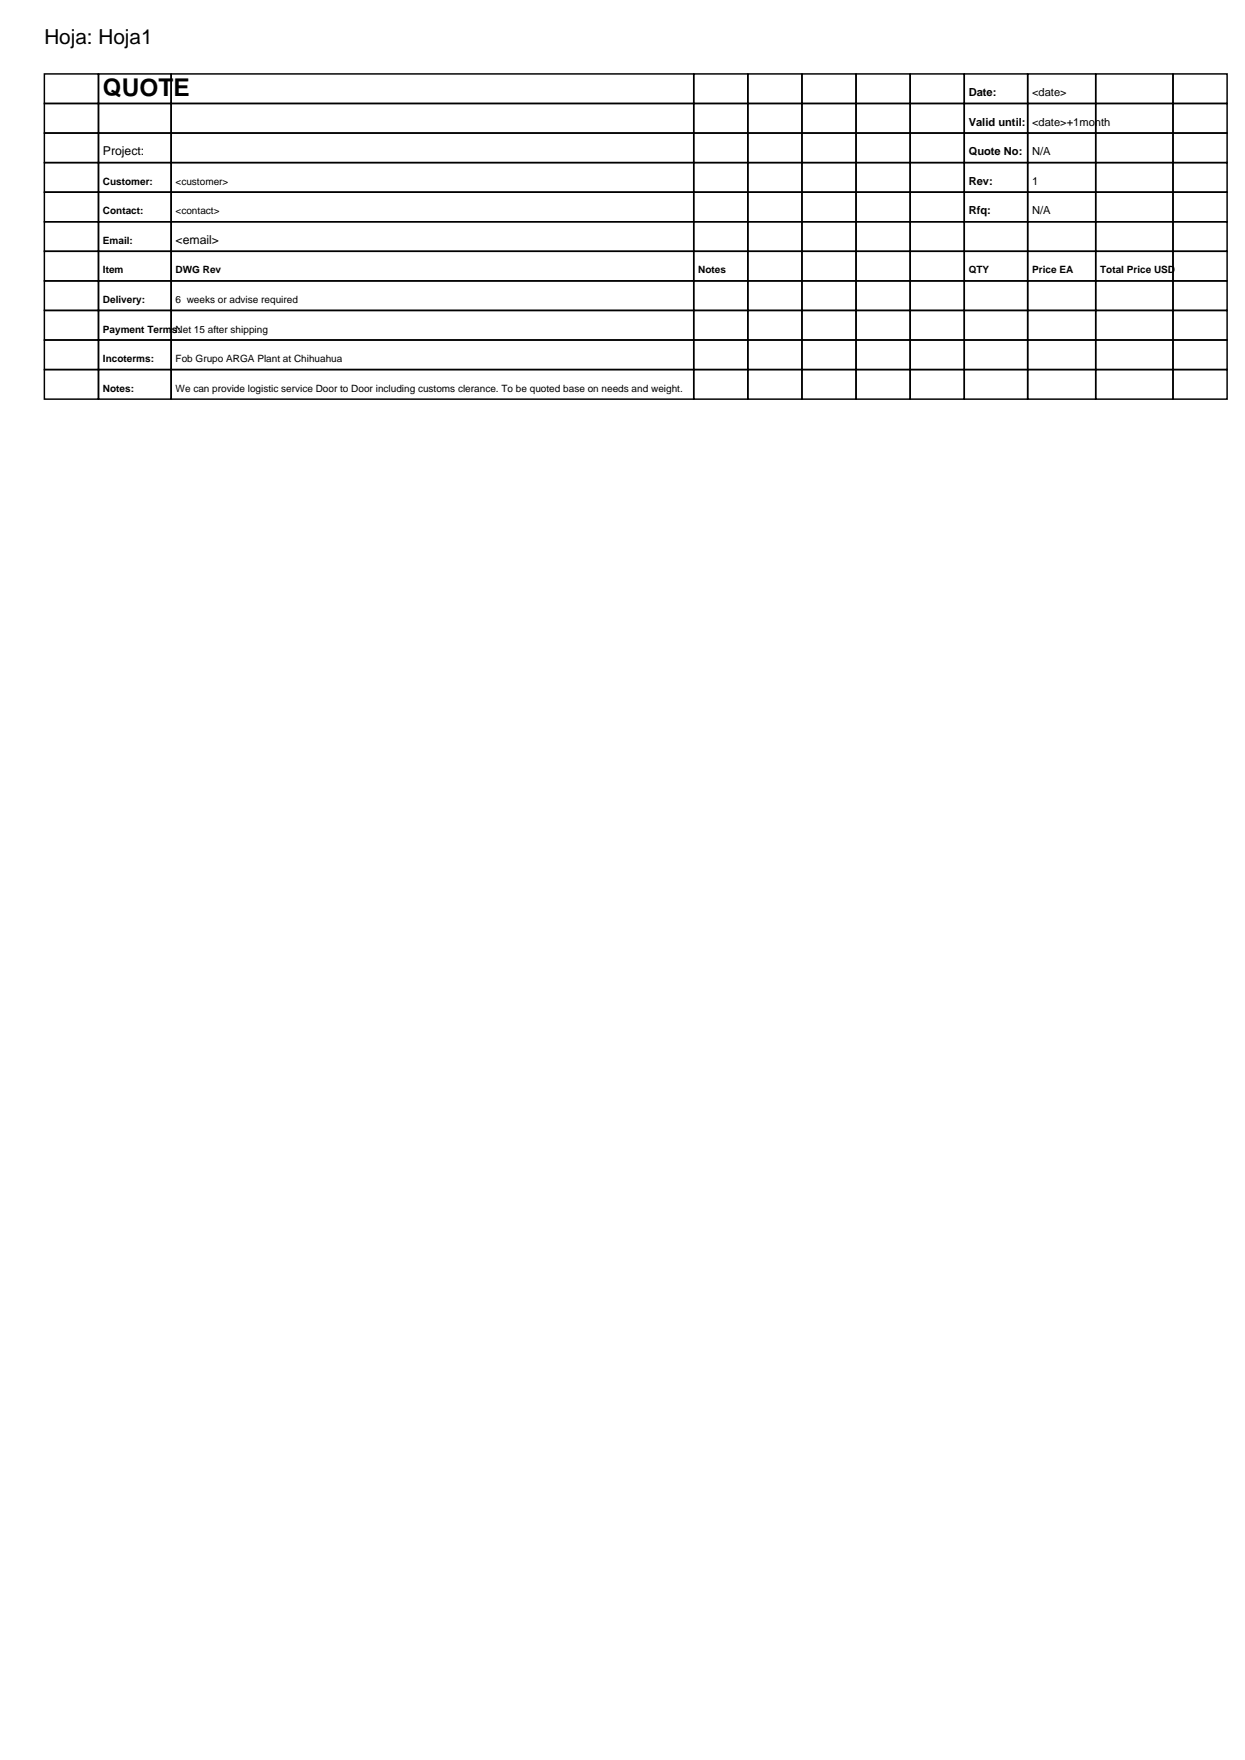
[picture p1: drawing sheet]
<svg xmlns="http://www.w3.org/2000/svg" width="297mm" height="420mm" viewBox="0 0 297 420" stroke-linecap="round" stroke-linejoin="round" font-family="sans-serif">
<defs><g id="words">
<text font-size="5.8" x="24.6" y="22.9">QUOTE</text>
<text font-size="4.9" x="10.6" y="10.6">Hoja: Hoja1</text>
<g font-size="2.9">
<text x="24.6" y="37">Project:</text>
<text x="41.9" y="58.2">&lt;email&gt;</text>
</g>
<g font-size="2.7">
<text x="231.1" y="22.9">Date:</text>
<text x="246.2" y="22.9">&lt;date&gt;</text>
<text x="231.1" y="30">Valid until:</text>
<text x="246.2" y="30">&lt;date&gt;+1month</text>
<text x="231.1" y="37">Quote No:</text>
<text x="246.2" y="37">N/A</text>
<text x="231.1" y="44.1">Rev:</text>
<text x="246.2" y="44.1">1</text>
<text x="231.1" y="51.2">Rfq:</text>
<text x="246.2" y="51.2">N/A</text>
</g>
<g font-size="2.4">
<text x="24.6" y="44.1">Customer:</text>
<text x="41.9" y="44.1">&lt;customer&gt;</text>
<text x="24.6" y="51.2">Contact:</text>
<text x="41.9" y="51.2">&lt;contact&gt;</text>
<text x="24.6" y="58.2">Email:</text>
<text x="24.6" y="65.3">Item</text>
<text x="41.9" y="65.3">DWG Rev</text>
<text x="166.5" y="65.3">Notes</text>
<text x="231.1" y="65.3">QTY</text>
<text x="246.2" y="65.3">Price EA</text>
<text x="262.4" y="65.3">Total Price USD</text>
<text x="24.6" y="72.3">Delivery:</text>
<text x="41.9" y="72.3">6 weeks or advise required</text>
<text x="24.6" y="79.4">Payment Terms:</text>
<text x="41.9" y="79.4">Net 15 after shipping</text>
<text x="24.6" y="86.4">Incoterms:</text>
<text x="41.9" y="86.4">Fob Grupo ARGA Plant at Chihuahua</text>
<text x="24.6" y="93.5">Notes:</text>
<text x="41.9" y="93.5">We can provide logistic service Door to Door including customs clerance. To be quoted base on needs and weight.</text>
</g>
</g></defs>
<g fill="none" stroke="#000" stroke-width=".35">
<path d="M10.6 17.6h12.9v7.1h-12.9zM23.5 17.6h17.3v7.1h-17.3zM40.8 17.6h124.7v7.1h-124.7zM165.5 17.6h12.9v7.1h-12.9zM178.4 17.6h12.9v7.1h-12.9zM191.3 17.6h12.9v7.1h-12.9zM204.2 17.6h12.9v7.1h-12.9zM217.1 17.6h12.9v7.1h-12.9zM230 17.6h15.2v7.1h-15.2zM245.2 17.6h16.2v7.1h-16.2zM261.4 17.6h18.4v7.1h-18.4zM279.8 17.6h12.9v7.1h-12.9z"/>
<path d="M10.6 24.7h12.9v7.1h-12.9zM10.6 31.8h12.9v7h-12.9zM10.6 38.8h12.9v7.1h-12.9zM23.5 24.7h17.3v7.1h-17.3zM23.5 31.8h17.3v7h-17.3zM23.5 38.8h17.3v7.1h-17.3zM40.8 24.7h124.7v7.1h-124.7zM40.8 31.8h124.7v7h-124.7zM40.8 38.8h124.7v7.1h-124.7zM165.5 24.7h12.9v7.1h-12.9zM165.5 31.8h12.9v7h-12.9zM165.5 38.8h12.9v7.1h-12.9z"/>
<path d="M178.4 24.7h12.9v7.1h-12.9zM178.4 31.8h12.9v7h-12.9zM178.4 38.8h12.9v7.1h-12.9zM191.3 24.7h12.9v7.1h-12.9zM191.3 31.8h12.9v7h-12.9zM191.3 38.8h12.9v7.1h-12.9zM204.2 24.7h12.9v7.1h-12.9zM204.2 31.8h12.9v7h-12.9zM204.2 38.8h12.9v7.1h-12.9zM217.1 24.7h12.9v7.1h-12.9zM217.1 31.8h12.9v7h-12.9zM217.1 38.8h12.9v7.1h-12.9z"/>
<path d="M230 24.7h15.2v7.1h-15.2zM230 31.8h15.2v7h-15.2zM230 38.8h15.2v7.1h-15.2zM245.2 24.7h16.2v7.1h-16.2zM245.2 31.8h16.2v7h-16.2zM245.2 38.8h16.2v7.1h-16.2zM261.4 24.7h18.4v7.1h-18.4zM261.4 31.8h18.4v7h-18.4zM261.4 38.8h18.4v7.1h-18.4zM279.8 24.7h12.9v7.1h-12.9zM279.8 31.8h12.9v7h-12.9zM279.8 38.8h12.9v7.1h-12.9z"/>
<path d="M10.6 45.9h12.9v7h-12.9zM10.6 52.9h12.9v7.1h-12.9zM10.6 60h12.9v7h-12.9zM23.5 45.9h17.3v7h-17.3zM23.5 52.9h17.3v7.1h-17.3zM23.5 60h17.3v7h-17.3zM40.8 45.9h124.7v7h-124.7zM40.8 52.9h124.7v7.1h-124.7zM40.8 60h124.7v7h-124.7zM165.5 45.9h12.9v7h-12.9zM165.5 52.9h12.9v7.1h-12.9zM165.5 60h12.9v7h-12.9z"/>
<path d="M178.4 45.9h12.9v7h-12.9zM178.4 52.9h12.9v7.1h-12.9zM178.4 60h12.9v7h-12.9zM191.3 45.9h12.9v7h-12.9zM191.3 52.9h12.9v7.1h-12.9zM191.3 60h12.9v7h-12.9zM204.2 45.9h12.9v7h-12.9zM204.2 52.9h12.9v7.1h-12.9zM204.2 60h12.9v7h-12.9zM217.1 45.9h12.9v7h-12.9zM217.1 52.9h12.9v7.1h-12.9zM217.1 60h12.9v7h-12.9z"/>
<path d="M230 45.9h15.2v7h-15.2zM230 52.9h15.2v7.1h-15.2zM230 60h15.2v7h-15.2zM245.2 45.9h16.2v7h-16.2zM245.2 52.9h16.2v7.1h-16.2zM245.2 60h16.2v7h-16.2zM261.4 45.9h18.4v7h-18.4zM261.4 52.9h18.4v7.1h-18.4zM261.4 60h18.4v7h-18.4zM279.8 45.9h12.9v7h-12.9zM279.8 52.9h12.9v7.1h-12.9zM279.8 60h12.9v7h-12.9z"/>
<path d="M10.6 67h12.9v7.1h-12.9zM10.6 74.1h12.9v7h-12.9zM23.5 67h17.3v7.1h-17.3zM23.5 74.1h17.3v7h-17.3zM40.8 67h124.7v7.1h-124.7zM40.8 74.1h124.7v7h-124.7zM165.5 67h12.9v7.1h-12.9zM165.5 74.1h12.9v7h-12.9zM178.4 67h12.9v7.1h-12.9zM178.4 74.1h12.9v7h-12.9zM191.3 67h12.9v7.1h-12.9zM191.3 74.1h12.9v7h-12.9z"/>
<path d="M204.2 67h12.9v7.1h-12.9zM204.2 74.1h12.9v7h-12.9zM217.1 67h12.9v7.1h-12.9zM217.1 74.1h12.9v7h-12.9zM230 67h15.2v7.1h-15.2zM230 74.1h15.2v7h-15.2zM245.2 67h16.2v7.1h-16.2zM245.2 74.1h16.2v7h-16.2zM261.4 67h18.4v7.1h-18.4zM261.4 74.1h18.4v7h-18.4zM279.8 67h12.9v7.1h-12.9zM279.8 74.1h12.9v7h-12.9z"/>
<path d="M10.6 81.1h12.9v7.1h-12.9zM10.6 88.2h12.9v7h-12.9zM23.5 81.1h17.3v7.1h-17.3zM23.5 88.2h17.3v7h-17.3zM40.8 81.1h124.7v7.1h-124.7zM40.8 88.2h124.7v7h-124.7zM165.5 81.1h12.9v7.1h-12.9zM165.5 88.2h12.9v7h-12.9zM178.4 81.1h12.9v7.1h-12.9zM178.4 88.2h12.9v7h-12.9zM191.3 81.1h12.9v7.1h-12.9zM191.3 88.2h12.9v7h-12.9z"/>
<path d="M204.2 81.1h12.9v7.1h-12.9zM204.2 88.2h12.9v7h-12.9zM217.1 81.1h12.9v7.1h-12.9zM217.1 88.2h12.9v7h-12.9zM230 81.1h15.2v7.1h-15.2zM230 88.2h15.2v7h-15.2zM245.2 81.1h16.2v7.1h-16.2zM245.2 88.2h16.2v7h-16.2zM261.4 81.1h18.4v7.1h-18.4zM261.4 88.2h18.4v7h-18.4zM279.8 81.1h12.9v7.1h-12.9zM279.8 88.2h12.9v7h-12.9z"/>
</g>
<use href="#words"/>
</svg>
